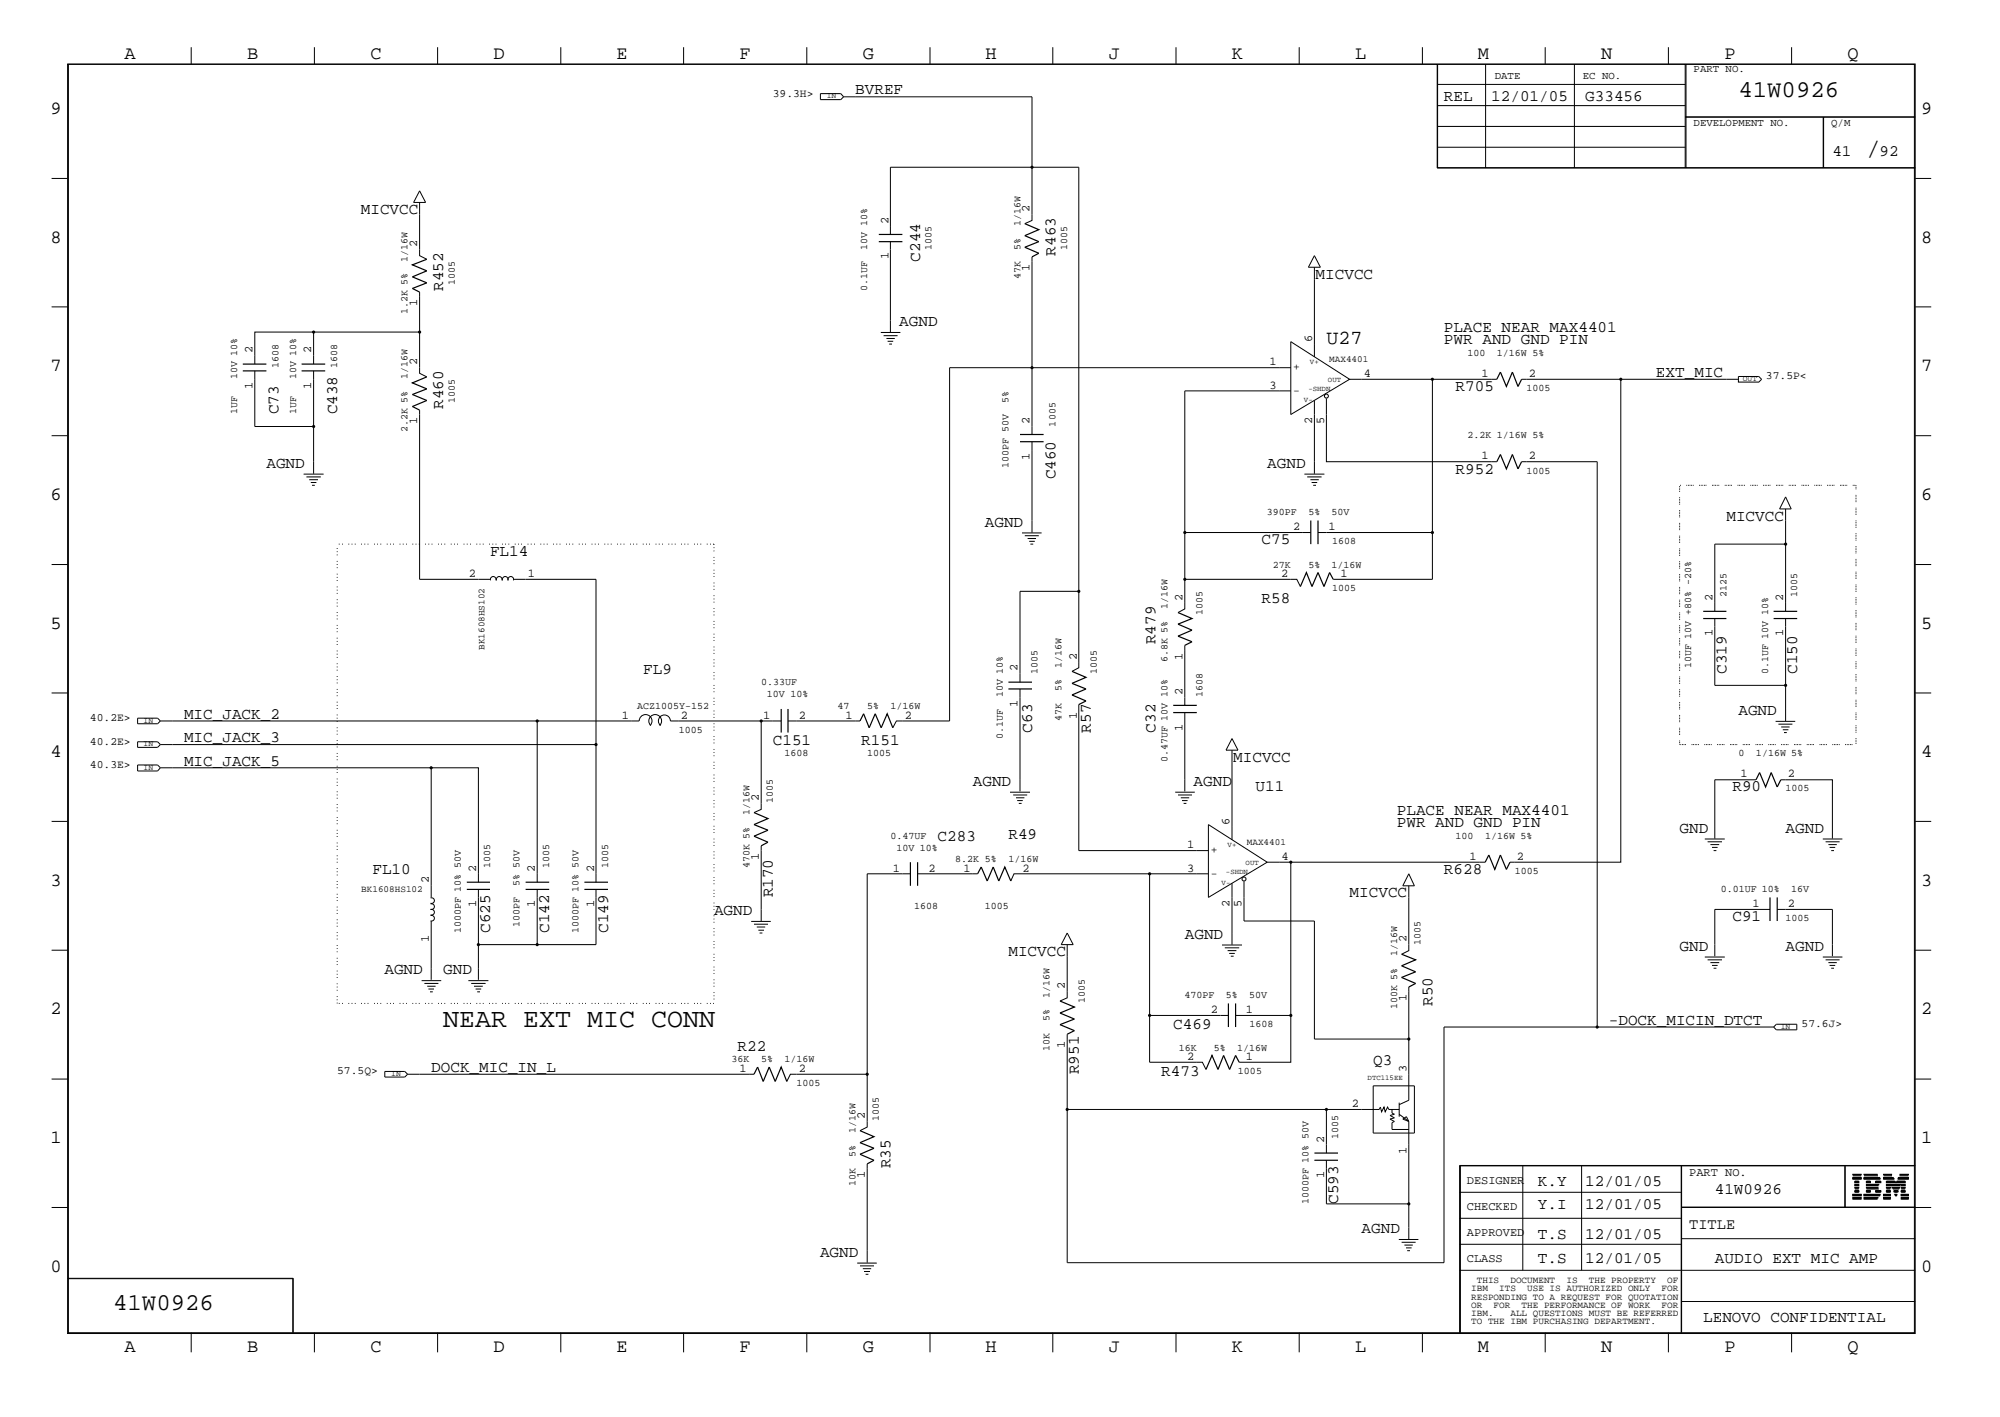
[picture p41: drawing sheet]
<svg xmlns="http://www.w3.org/2000/svg" width="423mm" height="300mm" viewBox="0 0 423 300" stroke-linecap="round" stroke-linejoin="round" font-family="sans-serif">
<defs><g id="words">
<text font-size="5.6" x="93.8" y="217.3">NEAR EXT MIC CONN</text>
<text font-size="5.2" x="395" y="32.9">/</text>
<g font-size="5.1">
<text x="368" y="20.5">41W0926</text>
<text x="24" y="277.2">41W0926</text>
</g>
<text font-size="4.2" x="280.8" y="72.8">U27</text>
<g font-size="4">
<text x="26.3" y="12.5">A</text>
<text x="52.3" y="12.5">B</text>
<text x="78.4" y="12.5">C</text>
<text x="104.5" y="12.5">D</text>
<text x="130.5" y="12.5">E</text>
<text x="156.5" y="12.5">F</text>
<text x="182.6" y="12.5">G</text>
<text x="208.6" y="12.5">H</text>
<text x="234.7" y="12.5">J</text>
<text x="260.8" y="12.5">K</text>
<text x="286.9" y="12.5">L</text>
<text x="312.8" y="12.5">M</text>
<text x="338.9" y="12.5">N</text>
<text x="365" y="12.5">P</text>
<text x="391.1" y="12.5">Q</text>
<text x="10.7" y="24.1">9</text>
<text x="406.7" y="24.1">9</text>
<text x="10.7" y="51.4">8</text>
<text x="406.7" y="51.4">8</text>
<text x="10.7" y="78.6">7</text>
<text x="406.7" y="78.6">7</text>
<text x="10.7" y="105.8">6</text>
<text x="406.7" y="105.8">6</text>
<text x="10.7" y="133.1">5</text>
<text x="406.7" y="133.1">5</text>
<text x="10.7" y="160.2">4</text>
<text x="406.7" y="160.2">4</text>
<text x="10.7" y="187.5">3</text>
<text x="406.7" y="187.5">3</text>
<text x="10.7" y="214.6">2</text>
<text x="406.7" y="214.6">2</text>
<text x="10.7" y="241.9">1</text>
<text x="406.7" y="241.9">1</text>
<text x="10.7" y="269.2">0</text>
<text x="406.7" y="269.2">0</text>
<text x="26.3" y="286.2">A</text>
<text x="52.3" y="286.2">B</text>
<text x="78.4" y="286.2">C</text>
<text x="104.5" y="286.2">D</text>
<text x="130.5" y="286.2">E</text>
<text x="156.5" y="286.2">F</text>
<text x="182.6" y="286.2">G</text>
<text x="208.6" y="286.2">H</text>
<text x="234.7" y="286.2">J</text>
<text x="260.8" y="286.2">K</text>
<text x="286.9" y="286.2">L</text>
<text x="312.8" y="286.2">M</text>
<text x="338.9" y="286.2">N</text>
<text x="365" y="286.2">P</text>
<text x="391.1" y="286.2">Q</text>
</g>
<g font-size="3.4">
<text x="181" y="20">BVREF</text>
<text x="305.6" y="21.4">REL</text>
<text x="315.6" y="21.4">12/01/05</text>
<text x="335.5" y="21.4">G33456</text>
<text x="387.9" y="32.9">41</text>
<text x="397.8" y="32.9">92</text>
<text x="76.4" y="45.4">MICVCC</text>
<text x="194.7" y="55.4" transform="rotate(-90 194.7 55.4)">C244</text>
<text x="223.4" y="54.1" transform="rotate(-90 223.4 54.1)">R463</text>
<text x="278.5" y="59.1">MICVCC</text>
<text x="93.8" y="61.6" transform="rotate(-90 93.8 61.6)">R452</text>
<text x="190.3" y="69.1">AGND</text>
<text x="305.6" y="70.3">PLACE NEAR MAX4401</text>
<text x="305.6" y="72.8">PWR AND GND PIN</text>
<text x="308.1" y="82.7">R705</text>
<text x="350.5" y="79.8">EXT_MIC</text>
<text x="58.9" y="87.7" transform="rotate(-90 58.9 87.7)">C73</text>
<text x="71.4" y="87.7" transform="rotate(-90 71.4 87.7)">C438</text>
<text x="93.8" y="86.5" transform="rotate(-90 93.8 86.5)">R460</text>
<text x="56.4" y="99">AGND</text>
<text x="223.4" y="101.4" transform="rotate(-90 223.4 101.4)">C460</text>
<text x="268.2" y="99">AGND</text>
<text x="308.1" y="100.2">R952</text>
<text x="208.4" y="111.4">AGND</text>
<text x="365.4" y="110.2">MICVCC</text>
<text x="103.7" y="117.7">FL14</text>
<text x="267" y="115.1">C75</text>
<text x="267" y="127.6">R58</text>
<text x="244.6" y="136.3" transform="rotate(-90 244.6 136.3)">R479</text>
<text x="136.1" y="142.6">FL9</text>
<text x="365.4" y="142.6" transform="rotate(-90 365.4 142.6)">C319</text>
<text x="380.4" y="142.6" transform="rotate(-90 380.4 142.6)">C150</text>
<text x="38.9" y="152.1">MIC_JACK_2</text>
<text x="218.4" y="155" transform="rotate(-90 218.4 155)">C63</text>
<text x="230.9" y="155" transform="rotate(-90 230.9 155)">R57</text>
<text x="244.6" y="155" transform="rotate(-90 244.6 155)">C32</text>
<text x="368" y="151.3">AGND</text>
<text x="38.9" y="157.1">MIC_JACK_3</text>
<text x="163.6" y="157.6">C151</text>
<text x="182.3" y="157.6">R151</text>
<text x="261" y="161.3">MICVCC</text>
<text x="38.9" y="162.1">MIC_JACK_5</text>
<text x="205.9" y="166.3">AGND</text>
<text x="252.6" y="166.3">AGND</text>
<text x="265.8" y="167.5">U11</text>
<text x="366.7" y="167.5">R90</text>
<text x="295.7" y="172.5">PLACE NEAR MAX4401</text>
<text x="198.5" y="177.9">C283</text>
<text x="213.4" y="177.5">R49</text>
<text x="295.7" y="175">PWR AND GND PIN</text>
<text x="355.5" y="176.2">GND</text>
<text x="378" y="176.2">AGND</text>
<text x="78.8" y="184.9">FL10</text>
<text x="305.6" y="184.9">R628</text>
<text x="163.6" y="189.9" transform="rotate(-90 163.6 189.9)">R170</text>
<text x="285.7" y="189.9">MICVCC</text>
<text x="103.7" y="197.4" transform="rotate(-90 103.7 197.4)">C625</text>
<text x="116.2" y="197.4" transform="rotate(-90 116.2 197.4)">C142</text>
<text x="128.7" y="197.4" transform="rotate(-90 128.7 197.4)">C149</text>
<text x="151.1" y="193.6">AGND</text>
<text x="366.7" y="194.9">C91</text>
<text x="213.4" y="202.4">MICVCC</text>
<text x="250.8" y="198.6">AGND</text>
<text x="355.5" y="201.2">GND</text>
<text x="378" y="201.2">AGND</text>
<text x="81.4" y="206.2">AGND</text>
<text x="93.8" y="206.2">GND</text>
<text x="303.2" y="212.9" transform="rotate(-90 303.2 212.9)">R50</text>
<text x="248.3" y="217.8">C469</text>
<text x="340.5" y="216.8">-DOCK_MICIN_DTCT</text>
<text x="91.3" y="226.8">DOCK_MIC_IN_L</text>
<text x="156.1" y="222.3">R22</text>
<text x="228.3" y="227.3" transform="rotate(-90 228.3 227.3)">R951</text>
<text x="245.8" y="227.8">R473</text>
<text x="290.7" y="225.3">Q3</text>
<text x="188.5" y="247.2" transform="rotate(-90 188.5 247.2)">R35</text>
<text x="325.5" y="251">K.Y</text>
<text x="335.5" y="251">12/01/05</text>
<text x="283.2" y="254.8" transform="rotate(-90 283.2 254.8)">C593</text>
<text x="325.5" y="255.9">Y.I</text>
<text x="335.5" y="255.9">12/01/05</text>
<text x="363" y="252.7">41W0926</text>
<text x="288.2" y="260.9">AGND</text>
<text x="325.5" y="262.2">T.S</text>
<text x="335.5" y="262.2">12/01/05</text>
<text x="173.6" y="265.9">AGND</text>
<text x="325.5" y="267.2">T.S</text>
<text x="335.5" y="267.2">12/01/05</text>
<text x="363" y="267.2">AUDIO EXT MIC AMP</text>
<text x="360.5" y="279.7">LENOVO CONFIDENTIAL</text>
</g>
<text font-size="3.2" x="357.5" y="260">TITLE</text>
<g font-size="2.5">
<text x="188" y="47.3" transform="rotate(-90 188 47.3)">2</text>
<text x="217.9" y="44.9" transform="rotate(-90 217.9 44.9)">2</text>
<text x="88.3" y="52.3" transform="rotate(-90 88.3 52.3)">2</text>
<text x="188" y="54.9" transform="rotate(-90 188 54.9)">1</text>
<text x="217.9" y="57.4" transform="rotate(-90 217.9 57.4)">1</text>
<text x="88.3" y="64.9" transform="rotate(-90 88.3 64.9)">1</text>
<text x="53.4" y="74.8" transform="rotate(-90 53.4 74.8)">2</text>
<text x="65.9" y="74.8" transform="rotate(-90 65.9 74.8)">2</text>
<text x="88.3" y="77.3" transform="rotate(-90 88.3 77.3)">2</text>
<text x="268.7" y="77.3">1</text>
<text x="277.7" y="72.3" transform="rotate(-90 277.7 72.3)">6</text>
<text x="53.4" y="82.3" transform="rotate(-90 53.4 82.3)">1</text>
<text x="65.9" y="82.3" transform="rotate(-90 65.9 82.3)">1</text>
<text x="268.7" y="82.3">3</text>
<text x="288.7" y="79.8">4</text>
<text x="313.6" y="79.8">1</text>
<text x="323.6" y="79.8">2</text>
<text x="88.3" y="89.7" transform="rotate(-90 88.3 89.7)">1</text>
<text x="217.9" y="89.7" transform="rotate(-90 217.9 89.7)">2</text>
<text x="277.7" y="89.7" transform="rotate(-90 277.7 89.7)">2</text>
<text x="280.2" y="89.7" transform="rotate(-90 280.2 89.7)">5</text>
<text x="217.9" y="97.3" transform="rotate(-90 217.9 97.3)">1</text>
<text x="313.6" y="97.2">1</text>
<text x="323.6" y="97.2">2</text>
<text x="273.7" y="112.2">2</text>
<text x="281.2" y="112.2">1</text>
<text x="99.2" y="122.2">2</text>
<text x="111.8" y="122.2">1</text>
<text x="271.2" y="122.2">2</text>
<text x="283.7" y="122.2">1</text>
<text x="250.3" y="127.1" transform="rotate(-90 250.3 127.1)">2</text>
<text x="362.5" y="127.1" transform="rotate(-90 362.5 127.1)">2</text>
<text x="377.4" y="127.1" transform="rotate(-90 377.4 127.1)">2</text>
<text x="362.5" y="134.6" transform="rotate(-90 362.5 134.6)">1</text>
<text x="377.4" y="134.6" transform="rotate(-90 377.4 134.6)">1</text>
<text x="215.4" y="142.1" transform="rotate(-90 215.4 142.1)">2</text>
<text x="227.9" y="139.6" transform="rotate(-90 227.9 139.6)">2</text>
<text x="250.3" y="139.6" transform="rotate(-90 250.3 139.6)">1</text>
<text x="215.4" y="149.6" transform="rotate(-90 215.4 149.6)">1</text>
<text x="250.3" y="147.1" transform="rotate(-90 250.3 147.1)">2</text>
<text x="131.7" y="152.1">1</text>
<text x="144.1" y="152.1">2</text>
<text x="161.5" y="152.1">1</text>
<text x="169.1" y="152.1">2</text>
<text x="179" y="152.1">1</text>
<text x="191.5" y="152.1">2</text>
<text x="227.9" y="152.1" transform="rotate(-90 227.9 152.1)">1</text>
<text x="250.3" y="154.6" transform="rotate(-90 250.3 154.6)">1</text>
<text x="368.4" y="164.5">1</text>
<text x="378.5" y="164.5">2</text>
<text x="160.6" y="169.5" transform="rotate(-90 160.6 169.5)">2</text>
<text x="251.3" y="179.5">1</text>
<text x="260.3" y="174.5" transform="rotate(-90 260.3 174.5)">6</text>
<text x="100.8" y="184.5" transform="rotate(-90 100.8 184.5)">2</text>
<text x="113.2" y="184.5" transform="rotate(-90 113.2 184.5)">2</text>
<text x="125.7" y="184.5" transform="rotate(-90 125.7 184.5)">2</text>
<text x="160.6" y="181.9" transform="rotate(-90 160.6 181.9)">1</text>
<text x="189" y="184.5">1</text>
<text x="196.5" y="184.5">2</text>
<text x="204" y="184.5">1</text>
<text x="216.4" y="184.5">2</text>
<text x="251.3" y="184.5">3</text>
<text x="271.3" y="181.9">4</text>
<text x="311.1" y="181.9">1</text>
<text x="321.1" y="181.9">2</text>
<text x="90.8" y="186.9" transform="rotate(-90 90.8 186.9)">2</text>
<text x="100.8" y="191.9" transform="rotate(-90 100.8 191.9)">1</text>
<text x="113.2" y="191.9" transform="rotate(-90 113.2 191.9)">1</text>
<text x="125.7" y="191.9" transform="rotate(-90 125.7 191.9)">1</text>
<text x="260.3" y="191.9" transform="rotate(-90 260.3 191.9)">2</text>
<text x="262.8" y="191.9" transform="rotate(-90 262.8 191.9)">5</text>
<text x="370.9" y="191.9">1</text>
<text x="378.5" y="191.9">2</text>
<text x="90.8" y="199.4" transform="rotate(-90 90.8 199.4)">1</text>
<text x="297.7" y="199.4" transform="rotate(-90 297.7 199.4)">2</text>
<text x="225.4" y="209.4" transform="rotate(-90 225.4 209.4)">2</text>
<text x="256.3" y="214.4">2</text>
<text x="263.7" y="214.4">1</text>
<text x="297.7" y="211.9" transform="rotate(-90 297.7 211.9)">1</text>
<text x="225.4" y="221.8" transform="rotate(-90 225.4 221.8)">1</text>
<text x="156.5" y="226.8">1</text>
<text x="169.1" y="226.8">2</text>
<text x="251.3" y="224.4">2</text>
<text x="263.7" y="224.4">1</text>
<text x="297.7" y="226.8" transform="rotate(-90 297.7 226.8)">3</text>
<text x="183" y="236.8" transform="rotate(-90 183 236.8)">2</text>
<text x="286.2" y="234.3">2</text>
<text x="280.2" y="241.8" transform="rotate(-90 280.2 241.8)">2</text>
<text x="297.7" y="244.3" transform="rotate(-90 297.7 244.3)">1</text>
<text x="183" y="249.3" transform="rotate(-90 183 249.3)">1</text>
<text x="280.2" y="249.3" transform="rotate(-90 280.2 249.3)">1</text>
<text x="310.5" y="250.6">DESIGNER</text>
<text x="357.5" y="248.8">PART NO.</text>
<text x="310.5" y="256.1">CHECKED</text>
<text x="310.5" y="261.5">APPROVED</text>
<text x="310.5" y="267">CLASS</text>
</g>
<g font-size="2.4">
<text x="163.6" y="20.5">39.3H&gt;</text>
<text x="273.7" y="78.4">+</text>
<text x="273.7" y="83.4">-</text>
<text x="373.8" y="80.3">37.5P&lt;</text>
<text x="19" y="152.6">40.2E&gt;</text>
<text x="19" y="157.6">40.2E&gt;</text>
<text x="19" y="162.5">40.3E&gt;</text>
<text x="256.3" y="180.6">+</text>
<text x="256.3" y="185.6">-</text>
<text x="381.3" y="217.3">57.6J&gt;</text>
<text x="71.4" y="227.3">57.5Q&gt;</text>
</g>
<g font-size="2.3">
<text x="316.4" y="16.7">DATE</text>
<text x="335" y="16.7">EC NO.</text>
<text x="358.5" y="15.2">PART NO.</text>
<text x="358.5" y="26.6">DEVELOPMENT NO.</text>
<text x="387.6" y="26.6">Q/M</text>
</g>
<g font-size="2.1">
<text x="216" y="47.8" transform="rotate(-90 216 47.8)">1/16W</text>
<text x="183.6" y="52.8" transform="rotate(-90 183.6 52.8)">10V 10%</text>
<text x="197.2" y="52.8" transform="rotate(-90 197.2 52.8)">1005</text>
<text x="216" y="52.8" transform="rotate(-90 216 52.8)">5%</text>
<text x="225.9" y="52.8" transform="rotate(-90 225.9 52.8)">1005</text>
<text x="86.3" y="55.4" transform="rotate(-90 86.3 55.4)">1/16W</text>
<text x="216" y="59.1" transform="rotate(-90 216 59.1)">47K</text>
<text x="96.3" y="60.4" transform="rotate(-90 96.3 60.4)">1005</text>
<text x="183.6" y="61.6" transform="rotate(-90 183.6 61.6)">0.1UF</text>
<text x="86.3" y="66.5" transform="rotate(-90 86.3 66.5)">1.2K 5%</text>
<text x="58.9" y="77.8" transform="rotate(-90 58.9 77.8)">1608</text>
<text x="71.4" y="77.8" transform="rotate(-90 71.4 77.8)">1608</text>
<text x="310.6" y="75.3">100</text>
<text x="316.8" y="75.3">1/16W 5%</text>
<text x="50.2" y="80.3" transform="rotate(-90 50.2 80.3)">10V 10%</text>
<text x="62.7" y="80.3" transform="rotate(-90 62.7 80.3)">10V 10%</text>
<text x="86.3" y="80.3" transform="rotate(-90 86.3 80.3)">1/16W</text>
<text x="323.1" y="82.7">1005</text>
<text x="50.2" y="87.7" transform="rotate(-90 50.2 87.7)">1UF</text>
<text x="62.7" y="87.7" transform="rotate(-90 62.7 87.7)">1UF</text>
<text x="96.3" y="85.3" transform="rotate(-90 96.3 85.3)">1005</text>
<text x="213.4" y="85.3" transform="rotate(-90 213.4 85.3)">5%</text>
<text x="86.3" y="91.4" transform="rotate(-90 86.3 91.4)">2.2K 5%</text>
<text x="223.4" y="90.3" transform="rotate(-90 223.4 90.3)">1005</text>
<text x="310.6" y="92.7">2.2K 1/16W 5%</text>
<text x="213.4" y="99" transform="rotate(-90 213.4 99)">100PF 50V</text>
<text x="323.1" y="100.2">1005</text>
<text x="268.1" y="109">390PF</text>
<text x="276.9" y="109">5%</text>
<text x="281.9" y="109">50V</text>
<text x="281.9" y="115.1">1608</text>
<text x="269.4" y="120.1">27K</text>
<text x="276.9" y="120.1">5%</text>
<text x="281.9" y="120.1">1/16W</text>
<text x="281.9" y="125.1">1005</text>
<text x="247.1" y="128.9" transform="rotate(-90 247.1 128.9)">1/16W</text>
<text x="254.5" y="130.1" transform="rotate(-90 254.5 130.1)">1005</text>
<text x="365.4" y="126.4" transform="rotate(-90 365.4 126.4)">2125</text>
<text x="380.4" y="126.4" transform="rotate(-90 380.4 126.4)">1005</text>
<text x="219.6" y="142.6" transform="rotate(-90 219.6 142.6)">1005</text>
<text x="224.7" y="141.3" transform="rotate(-90 224.7 141.3)">1/16W</text>
<text x="232.2" y="142.6" transform="rotate(-90 232.2 142.6)">1005</text>
<text x="247.1" y="140.1" transform="rotate(-90 247.1 140.1)">6.8K 5%</text>
<text x="358" y="141.3" transform="rotate(-90 358 141.3)">10UF 10V +80% -20%</text>
<text x="374.2" y="142.6" transform="rotate(-90 374.2 142.6)">0.1UF 10V 10%</text>
<text x="161.1" y="145">0.33UF</text>
<text x="162.3" y="147.6">10V 10%</text>
<text x="212.3" y="147.6" transform="rotate(-90 212.3 147.6)">10V 10%</text>
<text x="224.7" y="146.3" transform="rotate(-90 224.7 146.3)">5%</text>
<text x="254.5" y="147.6" transform="rotate(-90 254.5 147.6)">1608</text>
<text x="134.9" y="150">ACZ1005Y-152</text>
<text x="143.7" y="155">1005</text>
<text x="177.3" y="150">47</text>
<text x="183.6" y="150">5%</text>
<text x="188.5" y="150">1/16W</text>
<text x="224.7" y="152.6" transform="rotate(-90 224.7 152.6)">47K</text>
<text x="166" y="160">1608</text>
<text x="183.6" y="160">1005</text>
<text x="212.3" y="156.3" transform="rotate(-90 212.3 156.3)">0.1UF</text>
<text x="247.1" y="161.3" transform="rotate(-90 247.1 161.3)">0.47UF 10V 10%</text>
<text x="368" y="160">0</text>
<text x="371.7" y="160">1/16W 5%</text>
<text x="378" y="167.5">1005</text>
<text x="158.7" y="172.5" transform="rotate(-90 158.7 172.5)">1/16W</text>
<text x="163.6" y="170" transform="rotate(-90 163.6 170)">1005</text>
<text x="188.5" y="177.5">0.47UF</text>
<text x="308.1" y="177.5">100</text>
<text x="314.4" y="177.5">1/16W 5%</text>
<text x="103.7" y="183.7" transform="rotate(-90 103.7 183.7)">1005</text>
<text x="116.2" y="183.7" transform="rotate(-90 116.2 183.7)">1005</text>
<text x="128.7" y="183.7" transform="rotate(-90 128.7 183.7)">1005</text>
<text x="158.7" y="183.7" transform="rotate(-90 158.7 183.7)">470K 5%</text>
<text x="189.7" y="180">10V 10%</text>
<text x="202.2" y="182.5">8.2K 5%</text>
<text x="213.4" y="182.5">1/16W</text>
<text x="320.6" y="184.9">1005</text>
<text x="110" y="187.5" transform="rotate(-90 110 187.5)">5% 50V</text>
<text x="364.2" y="188.7">0.01UF 10%</text>
<text x="379.1" y="188.7">16V</text>
<text x="97.5" y="197.4" transform="rotate(-90 97.5 197.4)">1000PF 10% 50V</text>
<text x="110" y="196.2" transform="rotate(-90 110 196.2)">100PF</text>
<text x="122.4" y="197.4" transform="rotate(-90 122.4 197.4)">1000PF 10% 50V</text>
<text x="193.5" y="192.4">1608</text>
<text x="208.4" y="192.4">1005</text>
<text x="378" y="194.9">1005</text>
<text x="295.7" y="202.4" transform="rotate(-90 295.7 202.4)">1/16W</text>
<text x="300.7" y="199.9" transform="rotate(-90 300.7 199.9)">1005</text>
<text x="222.2" y="211.2" transform="rotate(-90 222.2 211.2)">1/16W</text>
<text x="229.6" y="212.3" transform="rotate(-90 229.6 212.3)">1005</text>
<text x="250.7" y="211.2">470PF</text>
<text x="259.5" y="211.2">5%</text>
<text x="264.4" y="211.2">50V</text>
<text x="295.7" y="213.6" transform="rotate(-90 295.7 213.6)">100K 5%</text>
<text x="222.2" y="216.1" transform="rotate(-90 222.2 216.1)">5%</text>
<text x="264.5" y="217.3">1608</text>
<text x="154.9" y="224.8">36K</text>
<text x="161.1" y="224.8">5%</text>
<text x="166" y="224.8">1/16W</text>
<text x="222.2" y="222.3" transform="rotate(-90 222.2 222.3)">10K</text>
<text x="249.5" y="222.3">16K</text>
<text x="257" y="222.3">5%</text>
<text x="261.9" y="222.3">1/16W</text>
<text x="262" y="227.3">1005</text>
<text x="168.6" y="229.8">1005</text>
<text x="181.1" y="239.8" transform="rotate(-90 181.1 239.8)">1/16W</text>
<text x="186" y="237.3" transform="rotate(-90 186 237.3)">1005</text>
<text x="181.1" y="244.8" transform="rotate(-90 181.1 244.8)">5%</text>
<text x="283.2" y="241" transform="rotate(-90 283.2 241)">1005</text>
<text x="181.1" y="251" transform="rotate(-90 181.1 251)">10K</text>
<text x="276.9" y="254.8" transform="rotate(-90 276.9 254.8)">1000PF 10% 50V</text>
</g>
<g font-size="2">
<text x="281.3" y="76.5">MAX4401</text>
<text x="102.5" y="137.5" transform="rotate(-90 102.5 137.5)">BK1608HS102</text>
<text x="263.9" y="178.7">MAX4401</text>
<text x="76.5" y="188.7">BK1608HS102</text>
<text x="311.4" y="273.2">IBM</text>
<text x="311.4" y="275">RESPONDING TO A REQUEST FOR QUOTATION</text>
<text x="312.6" y="271.4">THIS</text>
<text x="317.3" y="273.2">ITS</text>
<text x="319.7" y="271.4">DOCUMENT</text>
<text x="323.3" y="273.2">USE IS AUTHORIZED ONLY</text>
<text x="331.6" y="271.4">IS</text>
<text x="336.3" y="271.4">THE PROPERTY</text>
<text x="351.7" y="273.2">FOR</text>
<text x="352.9" y="271.4">OF</text>
<text x="311.4" y="276.7">OR</text>
<text x="311.4" y="278.6">IBM.</text>
<text x="311.4" y="280.2">TO THE IBM PURCHASING DEPARTMENT.</text>
<text x="316.1" y="276.7">FOR</text>
<text x="319.7" y="278.6">ALL QUESTIONS MUST BE REFERRED</text>
<text x="322.1" y="276.7">THE PERFORMANCE OF WORK</text>
<text x="351.7" y="276.7">FOR</text>
</g>
<g font-size="1.7">
<text x="175" y="20.8">IN</text>
<text x="368.9" y="80.7">OUT</text>
<text x="30.4" y="152.9">IN</text>
<text x="30.4" y="157.9">IN</text>
<text x="30.4" y="162.9">IN</text>
<text x="376.9" y="217.8">IN</text>
<text x="82.8" y="227.8">IN</text>
</g>
<g font-size="1.6">
<text x="277.3" y="77">V+</text>
<text x="276.9" y="82.7">-SHDN</text>
<text x="281.1" y="80.8">OUT</text>
<text x="276" y="85">V-</text>
<text x="259.8" y="179.2">V+</text>
<text x="259.5" y="184.9">-SHDN</text>
<text x="263.7" y="183">OUT</text>
<text x="258.6" y="187.2">V-</text>
<text x="289.5" y="228.6">DTC115EE</text>
</g>
</g></defs>
<g fill="none" stroke="#000" stroke-width=".25">
<path d="M90.3 54.9l-3 1.1 3 1.3-3 1.3 3 1.3-3 1.1 1.5 .8M186 51.1h5M186 49.6h5M216.9 47.3l3 1.3-3 1.3 3 1.2-3 1.2 3 1.3-1.5 .8M51.4 78.5h5M51.4 77h5M63.8 78.5h5M63.8 77h5M90.3 79.8l-3 1.2 3 1.3-3 1.2 3 1.3-3 1.2 1.5 .8M215.9 93.5h5M215.9 91.9h5M316.8 80.3l.8-1.6 1.3 3.1 1.2-3.1 1.2 3.1 .8-1.5"/>
<path d="M316.8 97.7l.8-1.5 1.3 3 1.2-3 1.2 3 .8-1.5M277.5 110.2v4.9M279 110.2v4.9M249.3 129.6l3 1.3-3 1.2 3 1.3-3 1.2 3 1.2-1.5 .8M282.2 122.6l-.8-1.4-1.2 2.9-1.2-2.9-1.3 2.9-1.2-2.9-1.2 2.9M360.5 130.9h4.9M360.5 129.4h4.9M375.4 130.9h5M375.4 129.4h5M165.4 150v5M166.8 150v5M182 152.6l.8-1.6 1.2 3 1.3-3 1.2 3 1.3-3 1.2 3"/>
<path d="M213.4 145.8h5M213.4 144.4h5M226.9 142.1l3 1.2-3 1.3 3 1.2-3 1.3 3 1.2-1.6 .8M248.3 150.8h5M248.3 149.3h5M159.6 172l3 1.2-3 1.3 3 1.2-3 1.3 3 1.2-1.5 .8M371.7 165l.7-1.5 1.3 3 1.2-3 1.3 3 .7-1.5M98.8 188.2h4.9M98.8 186.7h4.9M111.3 188.2h4.9M111.3 186.7h4.9M123.7 188.2h5"/>
<path d="M123.7 186.7h5M192.7 182.5v5M194.2 182.5v5M206.9 184.9l.8-1.4 1.3 2.9 1.2-2.9 1.2 2.9 1.3-2.9 1.3 2.9M314.4 182.5l.7-1.6 1.3 3.1 1.2-3.1 1.3 3.1 .7-1.5M374.7 189.9v5M376.2 189.9v5M224.4 211.8l3 1.3-3 1.3 3 1.2-3 1.2 3 1.3-1.5 .8M260 212.3v5M261.5 212.3v5M296.7 201.9l2.9 1.2-2.9 1.3 2.9 1.3-2.9 1.1 2.9 1.3-1.4 .8M159.6 227.3l.8-1.5 1.1 3.1 1.3-3.1 1.3 3.1 1.3-3.1 1.1 3.1"/>
<path d="M182 239.3l3 1.2-3 1.3 3 1.2-3 1.3 3 1.2-1.4 .8M262.3 224.8l-.8-1.4-1.2 2.9-1.3-2.9-1.2 2.9-1.3-2.9-1.2 2.9M278.2 245.5h5M278.2 244h5"/>
</g>
<g fill="none" stroke="#000" stroke-width=".21">
<path d="M14.3 13.5h391.1v268.7h-391.1zM14.5 13.6h390.7v268.4h-390.7zM40.5 10v3.5M66.5 10v3.5M92.6 10v3.5M118.7 10v3.5M144.7 10v3.5M170.8 10v3.5M173.7 19.8h4.3l.6 .7-.6 .6h-4.3zM196.9 10v3.5M222.8 10v3.5M248.9 10v3.5"/>
<path d="M275 10v3.5M301.1 10v3.5M304.2 13.5v22.1h101.2M304.2 17.9h52.5M304.3 13.5v22.1M314.5 13.5v22.1M327.1 10v3.5M333.2 13.5v22.1M353.1 10v3.5M356.7 13.5v22.1M356.9 13.5v22.1M379.2 10v3.5"/>
<path d="M10.9 37.8h3.4M178.6 20.5h39.8v26.2l-1.5 .6M304.2 35.5h101.2M304.2 26.8h52.5M304.2 22.4h52.5M304.3 31.2h52.4M356.7 24.8h48.7M356.7 24.7h48.7M385.9 24.8v10.8M386 24.8v10.8M405.4 37.8h3.4M88.8 42.8v11.3l1.5 .8"/>
<path d="M88.8 40.4l1.3 2.4h-2.6zM188.5 49.6v-14.2h39.8v105.9l-1.4 .8M188.5 51.1v19.2M218.4 54.4v37.5M278.2 56.6v18.9M278.2 54.1l1.3 2.5h-2.6zM10.9 64.9h3.4M53.9 78.5v11.8h12.5M66.4 70.3h-12.5v6.7M66.4 78.5v21.7M88.8 61.8v17.2l1.5 .8M88.8 70.3h-22.4v6.7"/>
<path d="M186.4 70.4h4.2M187 71h3M187.6 71.6h1.8M187.9 72.2h1.2M188.2 72.8h.6M273.2 77.8h-72.2v74.8h-11.3l-.7 1.4M273.2 72.3l12.5 8-12.5 7.4zM368 79.7h4.3l.6 .6-.6 .6h-4.3zM405.4 64.9h3.4M10.9 92.2h3.4M88.8 86.8v35.8h14.9M218.4 93.5v19.2"/>
<path d="M273.2 82.7h-22.4v46.2l-1.5 .7M278.2 84.8v15.4M280.8 84.3v13.4h36M285.7 80.3h31.1M303.2 80.3v32.4h-24.2M322.1 97.7h16v119.6h-32.5v49.9h-79.7v-48.3M322.1 80.3h21M368 80.3h-24.9v102.2h-23.5M405.4 92.2h3.4M10.9 119.5h3.4M64.3 100.3h4.2M64.9 100.9h3"/>
<path d="M65.4 101.5h1.9M65.8 102.1h1.2M66 102.7h.6M216.3 112.8h4.2M216.9 113.4h3M217.5 114h1.8M217.8 114.6h1.2M218.1 115.1h.6M250.8 112.7h26.7M276.1 100.3h4.2M276.7 100.9h3M277.4 101.5h1.7"/>
<path d="M277.6 102.1h1.2M278 102.7h.6M303.2 112.7v9.9h-21M378 107.7v7.4h-15v14.3M378 115.1v14.3M378 105.2l1.1 2.5h-2.4zM405.4 119.5h3.4M103.8 122.8a.59 .59 0 0 1 .6-.8 .59 .59 0 0 1 .5 .8M105.1 122.8a.59 .59 0 0 1 .6-.8 .59 .59 0 0 1 .5 .8M106.4 122.8a.59 .59 0 0 1 .5-.8 .59 .59 0 0 1 .6 .8M107.6 122.8a.59 .59 0 0 1 .5-.8 .59 .59 0 0 1 .6 .8M108.7 122.6h17.5v64.1"/>
<path d="M228.3 125.1h-12.4v19.3M250.8 122.6h23.7l.8 1.5M250.8 136.6v12.7M363 130.9v14.1h15M378 130.9v21.7M10.9 146.6h3.4M29.1 152h4.3l.6 .6-.6 .6h-4.3zM29.1 157h4.3l.6 .6-.6 .6h-4.3zM34 152.6h79.7v34.1M34 157.6h92.2M113.7 152.6h21.6a1.35 1.35 0 0 1 1.9-1.3 1.35 1.35 0 0 1 .4 2.2M137.7 153.5a1.35 1.35 0 0 1 0-1.9 1.35 1.35 0 0 1 1.9 0 1.35 1.35 0 0 1 0 1.9"/>
<path d="M161.1 152.6v18.7l-1.5 .7M165.4 152.6h-23.5a1.27 1.27 0 0 0-1.8-1.2 1.27 1.27 0 0 0-.3 2.1M166.8 152.6h15.2M215.9 145.8v21.7M228.3 149.1v30.9h27.5M250.8 150.8v16.7M260.8 158.8v18.9M260.8 156.3l1.2 2.5h-2.5zM375.8 152.7h4.2M376.4 153.2h3M377 153.8h1.8M377.4 154.4h1.1"/>
<path d="M377.6 155h.6M405.4 146.6h3.4M10.9 173.8h3.4M29.1 161.9h4.3l.6 .6-.6 .7h-4.3zM34 162.5h57.3M91.3 162.5h10v24.2M91.3 162.5v27.4M161.1 179v15.9M213.8 167.6h4.2M214.5 168.2h2.9M215.1 168.8h1.7M215.3 169.4h1.2"/>
<path d="M215.6 170h.6M248.8 167.6h4.1M249.3 168.2h3M249.9 168.8h1.8M250.2 169.4h1.2M250.5 170h.6M255.8 174.5l12.4 8-12.4 7.4zM360.8 177.5h4.3M361.4 178.1h3.1M362 178.7h1.9M362.4 179.3h1.2M371.7 165h-8.7v12.5"/>
<path d="M376.9 165h11v12.5M385.8 177.5h4.2M386.4 178.1h3M387 178.7h1.8M387.3 179.3h1.2M405.4 173.8h3.4M91.1 193.8a.59 .59 0 0 1 .8 .5 .59 .59 0 0 1-.8 .6M91.1 192.5a.59 .59 0 0 1 .8 .5 .59 .59 0 0 1-.8 .6M91.1 191.3a.59 .59 0 0 1 .8 .6 .59 .59 0 0 1-.8 .5M91.1 190a.59 .59 0 0 1 .8 .6 .59 .59 0 0 1-.8 .5M91.3 194.9v12.4M101.3 188.2v19.1"/>
<path d="M113.7 188.2v11.7M126.2 188.2v11.7h-24.9M159 195h4.2M159.6 195.6h3M160.2 196.2h1.8M160.5 196.9h1.2M160.8 197.4h.6M192.7 184.9h-9.1v53.6l-1.6 .8M194.2 184.9h12.7M225.9 199.9v11.3l-1.5 .6M225.9 197.4l1.3 2.5h-2.6zM243.3 184.9v39.9h11.2l.8 1.5"/>
<path d="M255.8 184.9h-41.2l-.6 1.5M258.7 200h4.2M260.8 186.9v13M263.3 186.5v8.4h14.9v25h20M268.2 182.5h46.2M273.2 182.5v42.3h-10.9M298.2 187.5v13.7l-1.5 .7M298.2 184.9l1.2 2.6h-2.5zM362.7 180h.6M374.7 192.4h-11.7v10M376.2 192.4h11.7v10M387.6 180h.6"/>
<path d="M10.9 201.1h3.4M89.2 207.5h4.2M89.8 208.1h3M90.4 208.7h1.8M90.7 209.3h1.2M91 209.9h.6M99.1 207.5h4.3M99.7 208.1h3.1M100.3 208.7h1.9M100.7 209.3h1.2M101 209.9h.6M243.3 214.9h16.7"/>
<path d="M259.2 200.6h3.1M259.8 201.2h1.9M260.2 201.8h1.2M260.5 202.4h.6M261.5 214.9h11.7M298.2 208.9v23.9l-2 1M338.1 217.3h37.3M360.8 202.5h4.3M361.4 203.1h3.1M362 203.7h1.9M362.4 204.3h1.2M362.7 204.9h.6"/>
<path d="M375.4 217.3l.6-.6h4.3v1.2h-4.3zM385.8 202.5h4.2M386.4 203.1h3M387 203.7h1.8M387.3 204.3h1.2M387.6 204.9h.6M405.4 201.1h3.4M10.9 228.3h3.4M81.4 226.7h4.3l.6 .6-.6 .6h-4.3zM86.3 227.3h73.3M183.6 227.3h-16.3l-.8 1.6M225.9 234.8h54.9v9.2"/>
<path d="M280.8 234.8h11.1l.3-.5 .2 1 .5-1 .3 1 .5-1 .3 .5h2.2M290.7 229.8h8.7v10h-8.7zM294.6 234.8v.7l.5 .3-.9 .3 .9 .5-.9 .2 .9 .5-.5 .3v1.4h3.6M296.2 233.3v3M296.2 235.8l2 1.5M296.9 236.8l.8-.5 .5 1zM298.2 237.3v24.9M405.4 228.3h3.4M10.9 255.5h3.4M183.6 246.3v20.9M280.8 245.5v9.3h17.4M308.9 246.7h96.5"/>
<path d="M308.9 257.8h47M308.9 252.3h47M309.1 246.6v35.4M322.3 246.6v22.2M334.8 246.6v22.2M355.9 246.6v35.4M355.9 255.4h49.5M355.9 255.5h52.9M390.5 246.6v8.9M390.6 246.6v8.9M392.2 253.7h1.8zM392.2 253.6h1.8z"/>
<path d="M392.2 253.4l1.8 .1zM392.2 253l1.8 .1zM392.2 252.8l1.8 .1zM392.2 252.7l1.8 .1zM392.2 249.4l1.8 .1zM392.2 249.3l1.8 .1zM392.2 249.2l1.8 .1zM392.2 248.8h1.8zM392.2 248.7h1.8zM392.2 248.5l1.8 .1zM392.6 252.3h.8zM392.6 252.1l.8 .1z"/>
<path d="M392.6 252l.8 .1zM392.6 251.6h.8zM392.6 251.5h.8zM392.6 251.3l.8 .1zM392.6 250.9l.8 .1zM392.6 250.8h.8zM392.6 250.6l.8 .1zM392.6 250.2l.8 .1zM392.6 250l.8 .1zM392.6 249.9h.8zM394.5 253.7h2.8zM394.5 253.6h2.9z"/>
<path d="M394.5 253.4l3 .1zM394.5 248.8h3zM394.5 248.7h2.9zM394.5 248.5l2.8 .1zM394.5 253l3.3 .1zM394.5 252.8l3.4 .1zM394.5 252.7l3.4 .1zM394.5 249.4l3.4 .1zM394.5 249.3l3.4 .1zM394.5 249.2l3.3 .1zM395.1 251.6h2.6zM395.1 251.5h2.5z"/>
<path d="M395.1 251.3l2.4 .1zM395.1 250.9l2.4 .1zM395.1 250.8h2.5zM395.1 250.6l2.6 .1zM395.1 252.3h.8zM395.1 252.1l.8 .1zM395.1 252l.8 .1zM395.1 250.2l.8 .1zM395.1 250l.8 .1zM395.1 249.9h.8zM397 252.3h1.1zM397 252.1l1.1 .1z"/>
<path d="M397 252l1.1 .1zM397 250.2l1.1 .1zM397 250l1.1 .1zM397 249.9h1.1zM398.7 253.7h1.4zM398.7 253.6h1.4zM398.7 253.4l1.4 .1zM398.7 253l1.4 .1zM398.7 252.8l1.4 .1zM398.7 252.7l1.4 .1zM398.7 249.4l2.2 .1zM398.7 249.3l2.1 .1z"/>
<path d="M398.7 249.2l2 .1zM398.7 248.8h1.8zM398.7 248.7h1.8zM398.7 248.5l1.7 .1zM399.3 252.3h.8zM399.3 252.1l.8 .1zM399.3 252l.8 .1zM399.3 251.6h.8zM399.3 251.5h.8zM399.3 251.3l.8 .1zM399.3 250.9l.8 .1zM399.3 250.8h.8z"/>
<path d="M399.3 250.6l.8 .1zM399.3 250.2l1.9 .1zM399.3 250l1.9 .1zM399.3 249.9h1.8zM400.3 250.6l2 .1zM400.4 250.9l1.8 .1zM400.4 250.8h1.8zM400.5 251.3l1.6 .1zM400.6 251.5h1.5zM400.6 251.6h1.4zM400.9 252.1l.8 .1zM400.9 252l.8 .1z"/>
<path d="M401 252.3h.7zM401.1 252.7l.4 .1zM401.2 252.8l.3 .1zM401.2 253l.2 .1zM401.4 250.2l1.9 .1zM401.5 250l1.8 .1zM401.5 249.9h1.8zM401.7 249.4l2.2 .1zM401.8 249.3l2.1 .1zM401.8 249.2l2.1 .1zM402.1 248.8h1.8zM402.1 248.7h1.8z"/>
<path d="M402.2 248.5l1.7 .1zM402.4 253.7h1.5zM402.4 253.6h1.5zM402.4 253.4l1.5 .1zM402.4 253l1.5 .1zM402.4 252.8l1.5 .1zM402.4 252.7l1.5 .1zM402.4 252.3h.9zM402.4 252.1l.9 .1zM402.4 252l.9 .1zM402.4 251.6h.9zM402.4 251.5h.9z"/>
<path d="M402.4 251.3l.9 .1zM402.4 250.9l.9 .1zM402.4 250.8h.9zM402.4 250.6l.9 .1zM405.4 246.6h-96.5v35.4M14.3 270.5h47.8v11.5M14.3 270.6h47.8M62 270.5v11.5M181.4 267.3h4.2M182 267.9h3M182.6 268.5h1.8M182.9 269.1h1.3"/>
<path d="M183.2 269.7h.6M296.1 262.3h4.1M296.7 262.9h2.9M297.3 263.5h1.7M297.6 264.1h1.2M297.9 264.7h.6M308.9 268.8h96.5M308.9 263.3h47M355.9 275.4h49.5M355.9 262.1h49.5M40.5 282v4.2M66.5 282v4.2"/>
<path d="M92.6 282v4.2M118.7 282v4.2M144.7 282v4.2M170.8 282v4.2M196.9 282v4.2M222.8 282v4.2M248.9 282v4.2M275 282v4.2M301.1 282v4.2M327.1 282v4.2M353.1 282v4.2M379.2 282v4.2"/>
<circle cx="280.8" cy="83.8" r=".42"/>
<circle cx="263.3" cy="186" r=".42"/>
</g>
<path d="M151.1 115.1h-79.7M151.1 115.1v97.2M71.4 212.3v-97.2M151.1 212.3h-79.7" fill="none" stroke="#000" stroke-width=".21" stroke-dasharray=".2 .5 .2 .5 .2 1.2" stroke-linecap="butt"/>
<path d="M355.5 102.7v54.9M355.5 157.6h37.4M392.9 157.6v-54.9h-37.4" fill="none" stroke="#000" stroke-width=".21" stroke-dasharray=".2 .2 .2 .2 .2 .2 .2 .2 .2 1.2" stroke-dashoffset=".2" stroke-linecap="butt"/>
<g fill="#000">
<circle cx="218.4" cy="35.4" r=".34"/>
<circle cx="66.4" cy="70.3" r=".34"/>
<circle cx="88.8" cy="70.3" r=".34"/>
<circle cx="218.4" cy="77.8" r=".34"/>
<circle cx="66.4" cy="90.3" r=".34"/>
<circle cx="303.2" cy="80.3" r=".34"/>
<circle cx="343.1" cy="80.3" r=".34"/>
<circle cx="250.8" cy="112.7" r=".34"/>
<circle cx="303.2" cy="112.7" r=".34"/>
<circle cx="378" cy="115.1" r=".34"/>
<circle cx="228.3" cy="125.1" r=".34"/>
<circle cx="250.8" cy="122.6" r=".34"/>
<circle cx="113.7" cy="152.6" r=".34"/>
<circle cx="126.2" cy="157.6" r=".34"/>
<circle cx="161.1" cy="152.6" r=".34"/>
<circle cx="378" cy="145" r=".34"/>
<circle cx="91.3" cy="162.5" r=".34"/>
<circle cx="101.3" cy="199.9" r=".34"/>
<circle cx="113.7" cy="199.9" r=".34"/>
<circle cx="243.3" cy="184.9" r=".34"/>
<circle cx="273.2" cy="182.5" r=".34"/>
<circle cx="243.3" cy="214.9" r=".34"/>
<circle cx="273.2" cy="214.9" r=".34"/>
<circle cx="298.2" cy="219.9" r=".34"/>
<circle cx="338.1" cy="217.3" r=".34"/>
<circle cx="183.6" cy="227.3" r=".34"/>
<circle cx="225.9" cy="234.8" r=".34"/>
<circle cx="280.8" cy="234.8" r=".34"/>
<circle cx="298.2" cy="254.8" r=".34"/>
</g>
<use href="#words"/>
</svg>
